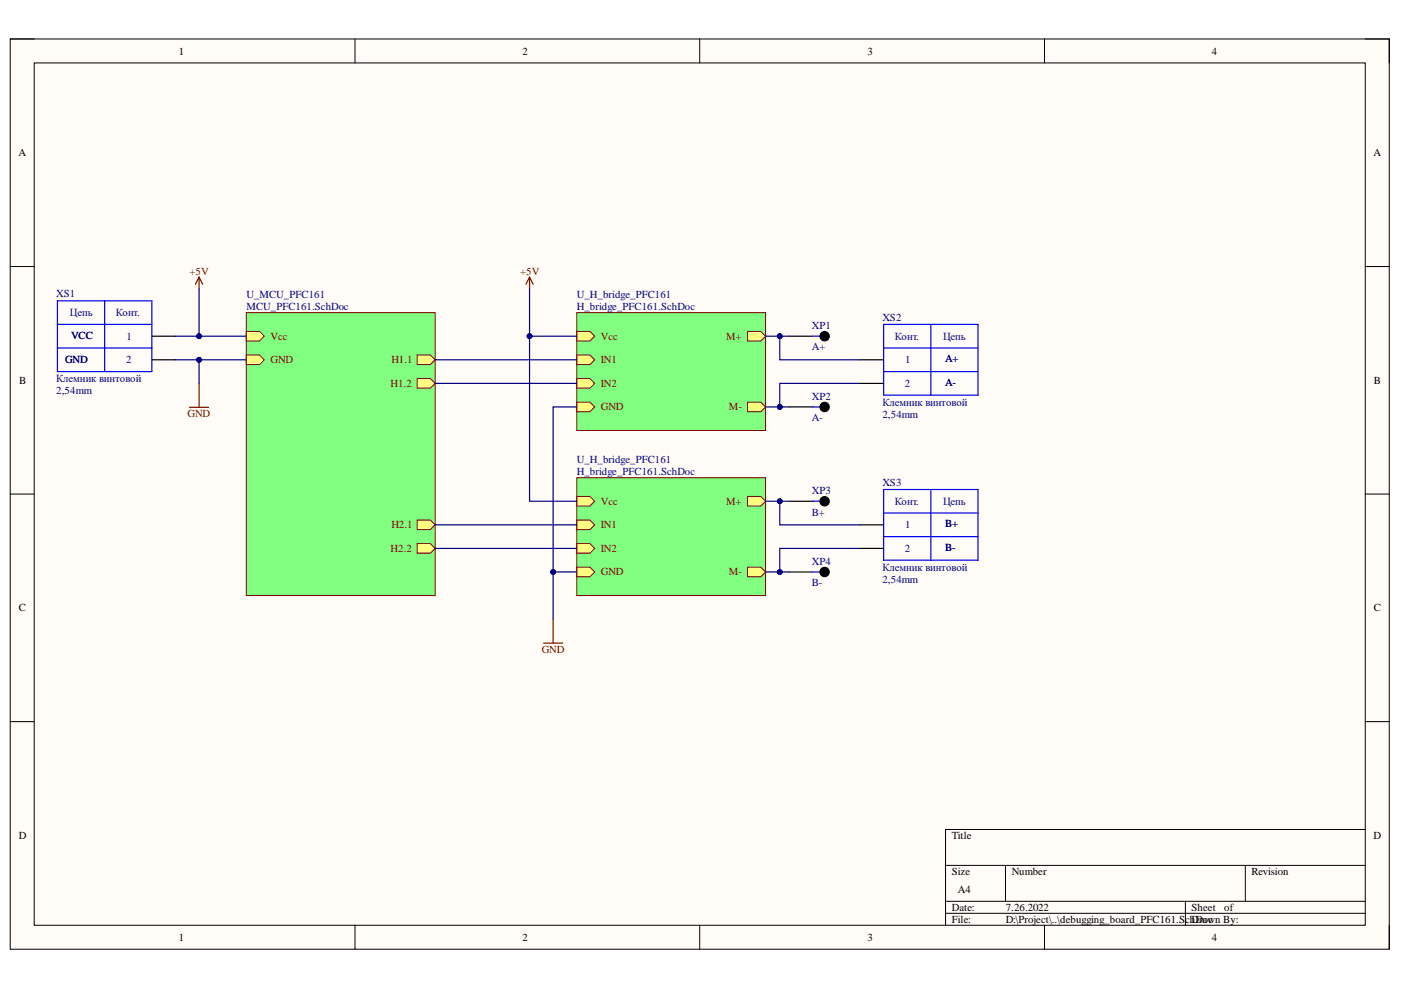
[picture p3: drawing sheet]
<svg xmlns="http://www.w3.org/2000/svg" width="297mm" height="210mm" viewBox="0 0 297 210" stroke-linecap="round" stroke-linejoin="round" font-family="sans-serif">
<defs><g id="words">
<g font-size="2.3">
<text x="37.9" y="11.6">1</text>
<text x="110.8" y="11.6">2</text>
<text x="184" y="11.6">3</text>
<text x="257" y="11.6">4</text>
<text x="3.9" y="33.1">A</text>
<text x="291.2" y="33.1">A</text>
<text x="4.1" y="81.4">B</text>
<text x="291.3" y="81.4">B</text>
<text x="4" y="129.6">C</text>
<text x="291.3" y="129.6">C</text>
<text x="4" y="177.8">D</text>
<text x="201.8" y="177.8">Title</text>
<text x="291.2" y="177.8">D</text>
<text x="201.8" y="185.5">Size</text>
<text x="214.5" y="185.5">Number</text>
<text x="265.3" y="185.5">Revision</text>
<text x="203.1" y="189.3">A4</text>
<text x="201.8" y="193.1">Date:</text>
<text x="201.8" y="195.7">File:</text>
<text x="213.2" y="193.1">7.26.2022</text>
<text x="213.2" y="195.7">D:\Project\..\debugging_board_PFC161.SchDDrawn By:</text>
<text x="252.6" y="193.1">Sheet</text>
<text x="255" y="195.7">oc</text>
<text x="259.6" y="193.1">of</text>
<text x="37.9" y="199.5">1</text>
<text x="110.8" y="199.5">2</text>
<text x="184" y="199.5">3</text>
<text x="257" y="199.5">4</text>
</g>
<g font-size="2.3" fill="#800000">
<text x="40.2" y="58.2">+5V</text>
<text x="110.3" y="58.2">+5V</text>
<text x="57.3" y="72.1">Vcc</text>
<text x="57.3" y="77">GND</text>
<text x="83" y="77">H1.1</text>
<text x="127.4" y="77">IN1</text>
<text x="127.4" y="72.1">Vcc</text>
<text x="153.9" y="72.1">M+</text>
<text x="82.8" y="82">H1.2</text>
<text x="127.4" y="82">IN2</text>
<text x="39.8" y="88.4">GND</text>
<text x="127.4" y="87">GND</text>
<text x="154.5" y="87">M-</text>
<text x="127.4" y="107">Vcc</text>
<text x="153.9" y="107">M+</text>
<text x="83" y="112">H2.1</text>
<text x="127.4" y="112">IN1</text>
<text x="82.8" y="117">H2.2</text>
<text x="127.4" y="117">IN2</text>
<text x="127.4" y="122">GND</text>
<text x="154.5" y="122">M-</text>
<text x="114.9" y="138.4">GND</text>
</g>
<g font-size="2.3" fill="#000080">
<text x="11.9" y="63">XS1</text>
<text x="52.3" y="63.2">U_MCU_PFC161</text>
<text x="52.3" y="65.7">MCU_PFC161.SchDoc</text>
<text x="122.3" y="63.2">U_H_bridge_PFC161</text>
<text x="122.3" y="65.7">H_bridge_PFC161.SchDoc</text>
<text x="14.8" y="67">Цепь</text>
<text x="15.1" y="72">VCC</text>
<text x="24.5" y="67">Конт.</text>
<text x="172.1" y="69.8">XP1</text>
<text x="187.1" y="68">XS2</text>
<text x="13.8" y="77">GND</text>
<text x="26.7" y="77">2</text>
<text x="26.8" y="72.1">1</text>
<text x="172.1" y="74.3">A+</text>
<text x="189.7" y="72.1">Конт.</text>
<text x="191.9" y="77">1</text>
<text x="199.9" y="72.1">Цепь</text>
<text x="200.4" y="76.8">A+</text>
<text x="11.9" y="83.6">2,54mm</text>
<text x="11.9" y="81">Клемник винтовой</text>
<text x="191.8" y="82">2</text>
<text x="200.4" y="81.8">A-</text>
<text x="172.1" y="84.7">XP2</text>
<text x="172.1" y="89.3">A-</text>
<text x="187.1" y="88.6">2,54mm</text>
<text x="187.1" y="86.1">Клемник винтовой</text>
<text x="122.3" y="98.3">U_H_bridge_PFC161</text>
<text x="122.3" y="100.8">H_bridge_PFC161.SchDoc</text>
<text x="172.1" y="104.8">XP3</text>
<text x="187.1" y="103">XS3</text>
<text x="189.7" y="107">Конт.</text>
<text x="199.9" y="107">Цепь</text>
<text x="172.1" y="109.3">B+</text>
<text x="191.9" y="112">1</text>
<text x="200.4" y="111.8">B+</text>
<text x="172.1" y="119.7">XP4</text>
<text x="191.8" y="117">2</text>
<text x="200.4" y="116.8">B-</text>
<text x="172.1" y="124.3">B-</text>
<text x="187.1" y="123.6">2,54mm</text>
<text x="187.1" y="121.1">Клемник винтовой</text>
</g>
</g></defs>
<path d="M2.2 8.3h292.3v193h-292.3z" fill-rule="evenodd" fill="#fffcf8"/>
<path d="M2.2 8.3h292.3v193h-292.3z" fill="none" stroke="#000" stroke-width=".21"/>
<path d="M7.3 13.3h282.2v182.9h-282.2z" fill-rule="evenodd" fill="#fffcf8"/>
<g fill="none" stroke="#000" stroke-width=".21">
<path d="M2.2 8.3h5.1M7.3 13.3h282.2v182.9h-282.2zM75.3 8.3v5M148.4 8.3v5M221.5 8.3v5M289.5 8.3h5v5M2.2 56.5h5.1M289.5 56.5h5M2.2 104.8h5.1M289.5 104.8h5M2.2 153h5.1M289.5 153h5"/>
<path d="M289.5 175.9h-89v20.3M75.3 196.2v5.1M148.4 196.2v5.1M200.5 183.5h89M200.5 191.1h89M200.5 193.6h89M213.2 183.5v7.6M221.5 196.2v5.1M251.3 191.1v5.1M264 183.5v7.6M294.5 196.2v5.1"/>
</g>
<path d="M52.2 66.3h40.1v60h-40.1z" fill-rule="evenodd" fill="#80ff80"/>
<path d="M52.2 66.3h40.1v60h-40.1z" fill="none" stroke="#800000" stroke-width=".21"/>
<path d="M52.2 70.3h2.8l1 1-1 1h-2.8z" fill-rule="evenodd" fill="#ffff80"/>
<path d="M52.2 70.3h2.8l1 1-1 1h-2.8z" fill="none" stroke="#800000" stroke-width=".21"/>
<path d="M52.2 75.3h2.8l1 1-1 1h-2.8z" fill-rule="evenodd" fill="#ffff80"/>
<path d="M52.2 75.3h2.8l1 1-1 1h-2.8z" fill="none" stroke="#800000" stroke-width=".21"/>
<path d="M88.4 75.3h2.8l1.1 1-1.1 1h-2.8z" fill-rule="evenodd" fill="#ffff80"/>
<path d="M88.4 75.3h2.8l1.1 1-1.1 1h-2.8z" fill="none" stroke="#800000" stroke-width=".21"/>
<path d="M88.4 80.3h2.8l1.1 1-1.1 1h-2.8z" fill-rule="evenodd" fill="#ffff80"/>
<path d="M88.4 80.3h2.8l1.1 1-1.1 1h-2.8z" fill="none" stroke="#800000" stroke-width=".21"/>
<path d="M88.4 110.3h2.8l1.1 1-1.1 1h-2.8z" fill-rule="evenodd" fill="#ffff80"/>
<path d="M88.4 110.3h2.8l1.1 1-1.1 1h-2.8z" fill="none" stroke="#800000" stroke-width=".21"/>
<path d="M88.4 115.3h2.8l1.1 1-1.1 1h-2.8z" fill-rule="evenodd" fill="#ffff80"/>
<path d="M88.4 115.3h2.8l1.1 1-1.1 1h-2.8z" fill="none" stroke="#800000" stroke-width=".21"/>
<path d="M122.3 66.3h40v25h-40z" fill-rule="evenodd" fill="#80ff80"/>
<path d="M122.3 66.3h40v25h-40z" fill="none" stroke="#800000" stroke-width=".21"/>
<path d="M122.3 80.3h2.8l1 1-1 1h-2.8z" fill-rule="evenodd" fill="#ffff80"/>
<path d="M122.3 80.3h2.8l1 1-1 1h-2.8z" fill="none" stroke="#800000" stroke-width=".21"/>
<path d="M122.3 75.3h2.8l1 1-1 1h-2.8z" fill-rule="evenodd" fill="#ffff80"/>
<path d="M122.3 75.3h2.8l1 1-1 1h-2.8z" fill="none" stroke="#800000" stroke-width=".21"/>
<path d="M122.3 70.3h2.8l1 1-1 1h-2.8z" fill-rule="evenodd" fill="#ffff80"/>
<path d="M122.3 70.3h2.8l1 1-1 1h-2.8z" fill="none" stroke="#800000" stroke-width=".21"/>
<path d="M158.5 70.3h2.8l1 1-1 1h-2.8z" fill-rule="evenodd" fill="#ffff80"/>
<path d="M158.5 70.3h2.8l1 1-1 1h-2.8z" fill="none" stroke="#800000" stroke-width=".21"/>
<path d="M158.5 85.3h2.8l1 1-1 1h-2.8z" fill-rule="evenodd" fill="#ffff80"/>
<path d="M158.5 85.3h2.8l1 1-1 1h-2.8z" fill="none" stroke="#800000" stroke-width=".21"/>
<path d="M122.3 85.3h2.8l1 1-1 1h-2.8z" fill-rule="evenodd" fill="#ffff80"/>
<path d="M122.3 85.3h2.8l1 1-1 1h-2.8z" fill="none" stroke="#800000" stroke-width=".21"/>
<path d="M122.3 101.3h40v25h-40z" fill-rule="evenodd" fill="#80ff80"/>
<path d="M122.3 101.3h40v25h-40z" fill="none" stroke="#800000" stroke-width=".21"/>
<path d="M122.3 115.3h2.8l1 1-1 1h-2.8z" fill-rule="evenodd" fill="#ffff80"/>
<path d="M122.3 115.3h2.8l1 1-1 1h-2.8z" fill="none" stroke="#800000" stroke-width=".21"/>
<path d="M122.3 110.3h2.8l1 1-1 1h-2.8z" fill-rule="evenodd" fill="#ffff80"/>
<path d="M122.3 110.3h2.8l1 1-1 1h-2.8z" fill="none" stroke="#800000" stroke-width=".21"/>
<path d="M122.3 105.3h2.8l1 1-1 1h-2.8z" fill-rule="evenodd" fill="#ffff80"/>
<path d="M122.3 105.3h2.8l1 1-1 1h-2.8z" fill="none" stroke="#800000" stroke-width=".21"/>
<path d="M158.5 105.3h2.8l1 1-1 1h-2.8z" fill-rule="evenodd" fill="#ffff80"/>
<path d="M158.5 105.3h2.8l1 1-1 1h-2.8z" fill="none" stroke="#800000" stroke-width=".21"/>
<path d="M158.5 120.3h2.8l1 1-1 1h-2.8z" fill-rule="evenodd" fill="#ffff80"/>
<path d="M158.5 120.3h2.8l1 1-1 1h-2.8z" fill="none" stroke="#800000" stroke-width=".21"/>
<path d="M122.3 120.3h2.8l1 1-1 1h-2.8z" fill-rule="evenodd" fill="#ffff80"/>
<path d="M122.3 120.3h2.8l1 1-1 1h-2.8z" fill="none" stroke="#800000" stroke-width=".21"/>
<path d="M32.2 71.3h5M32.2 76.3h5M167.3 71.3h5M182.3 76.3h5M167.3 86.3h5M182.3 81.3h5M167.3 106.3h5M182.3 111.3h5M182.3 116.3h5M167.3 121.3h5" fill="none" stroke="#000" stroke-width=".25"/>
<g fill="none" stroke="#00f" stroke-width=".25">
<path d="M12.2 68.8h20M12.2 63.8h20v15h-20zM12.2 73.8h20M22.2 63.8v15M172.3 71.3h2.5M187.3 68.8h20.1v15h-20.1zM187.3 78.8h20.1M187.3 73.8h20.1M197.4 68.8v15M172.3 86.3h2.5M172.3 106.3h2.5M187.3 103.8h20.1v15h-20.1z"/>
<path d="M187.3 113.8h20.1M187.3 108.8h20.1M197.4 103.8v15M172.3 121.3h2.5"/>
</g>
<g fill="#000">
<circle cx="174.8" cy="71.3" r="1"/>
<circle cx="174.8" cy="86.3" r="1"/>
<circle cx="174.8" cy="106.3" r="1"/>
<circle cx="174.8" cy="121.3" r="1"/>
</g>
<g fill="none" stroke="#000" stroke-width=".21">
<circle cx="174.8" cy="71.3" r="1"/>
<circle cx="174.8" cy="86.3" r="1"/>
<circle cx="174.8" cy="106.3" r="1"/>
<circle cx="174.8" cy="121.3" r="1"/>
</g>
<path d="M42.2 58.7v2.6M42.2 58.7l-.8 1.6M42.2 58.7l.8 1.6M112.3 58.7l-.8 1.6M112.3 58.7l.7 1.6M112.3 58.7v2.6M40.2 86.4h4M42.2 81.3v5.1M115.2 136.4h4.1M117.3 131.3v5.1" fill="none" stroke="#800000" stroke-width=".25"/>
<path d="M162.3 86.3h5" fill="none" stroke="#000080" stroke-width=".25"/>
<circle cx="165.3" cy="86.3" r=".51" fill="#000080"/>
<circle cx="165.3" cy="86.3" r=".51" fill="none" stroke="#000080" stroke-width=".21"/>
<path d="M52.2 76.3h-10v5" fill="none" stroke="#000080" stroke-width=".25"/>
<circle cx="42.2" cy="76.3" r=".51" fill="#000080"/>
<circle cx="42.2" cy="76.3" r=".51" fill="none" stroke="#000080" stroke-width=".21"/>
<path d="M42.2 61.3v10h10" fill="none" stroke="#000080" stroke-width=".25"/>
<circle cx="42.2" cy="71.3" r=".51" fill="#000080"/>
<circle cx="42.2" cy="71.3" r=".51" fill="none" stroke="#000080" stroke-width=".21"/>
<path d="M92.3 76.3h30M112.3 71.3v35h10M92.3 81.3h30M92.3 116.3h30M92.3 111.3h30" fill="none" stroke="#000080" stroke-width=".25"/>
<circle cx="112.3" cy="71.3" r=".51" fill="#000080"/>
<circle cx="112.3" cy="71.3" r=".51" fill="none" stroke="#000080" stroke-width=".21"/>
<path d="M112.3 61.3v10h10" fill="none" stroke="#000080" stroke-width=".25"/>
<circle cx="112.3" cy="71.3" r=".51" fill="#000080"/>
<circle cx="112.3" cy="71.3" r=".51" fill="none" stroke="#000080" stroke-width=".21"/>
<path d="M122.3 121.3h-5v10" fill="none" stroke="#000080" stroke-width=".25"/>
<circle cx="117.3" cy="121.3" r=".51" fill="#000080"/>
<circle cx="117.3" cy="121.3" r=".51" fill="none" stroke="#000080" stroke-width=".21"/>
<path d="M122.3 86.3h-5v35" fill="none" stroke="#000080" stroke-width=".25"/>
<circle cx="117.3" cy="121.3" r=".51" fill="#000080"/>
<circle cx="117.3" cy="121.3" r=".51" fill="none" stroke="#000080" stroke-width=".21"/>
<path d="M162.3 121.3h5" fill="none" stroke="#000080" stroke-width=".25"/>
<circle cx="165.3" cy="121.3" r=".51" fill="#000080"/>
<circle cx="165.3" cy="121.3" r=".51" fill="none" stroke="#000080" stroke-width=".21"/>
<path d="M162.3 106.3h5" fill="none" stroke="#000080" stroke-width=".25"/>
<circle cx="165.3" cy="106.3" r=".51" fill="#000080"/>
<circle cx="165.3" cy="106.3" r=".51" fill="none" stroke="#000080" stroke-width=".21"/>
<path d="M162.3 71.3h5" fill="none" stroke="#000080" stroke-width=".25"/>
<circle cx="165.3" cy="71.3" r=".51" fill="#000080"/>
<circle cx="165.3" cy="71.3" r=".51" fill="none" stroke="#000080" stroke-width=".21"/>
<path d="M37.2 71.3h5" fill="none" stroke="#000080" stroke-width=".25"/>
<circle cx="42.2" cy="71.3" r=".51" fill="#000080"/>
<circle cx="42.2" cy="71.3" r=".51" fill="none" stroke="#000080" stroke-width=".21"/>
<path d="M37.2 76.3h5" fill="none" stroke="#000080" stroke-width=".25"/>
<circle cx="42.2" cy="76.3" r=".51" fill="#000080"/>
<circle cx="42.2" cy="76.3" r=".51" fill="none" stroke="#000080" stroke-width=".21"/>
<path d="M165.3 71.3v5h17" fill="none" stroke="#000080" stroke-width=".25"/>
<circle cx="165.3" cy="71.3" r=".51" fill="#000080"/>
<circle cx="165.3" cy="71.3" r=".51" fill="none" stroke="#000080" stroke-width=".21"/>
<path d="M182.3 81.3h-17v5" fill="none" stroke="#000080" stroke-width=".25"/>
<circle cx="165.3" cy="86.3" r=".51" fill="#000080"/>
<circle cx="165.3" cy="86.3" r=".51" fill="none" stroke="#000080" stroke-width=".21"/>
<path d="M165.3 106.3v5h17" fill="none" stroke="#000080" stroke-width=".25"/>
<circle cx="165.3" cy="106.3" r=".51" fill="#000080"/>
<circle cx="165.3" cy="106.3" r=".51" fill="none" stroke="#000080" stroke-width=".21"/>
<path d="M182.3 116.3h-17v5" fill="none" stroke="#000080" stroke-width=".25"/>
<circle cx="165.3" cy="121.3" r=".51" fill="#000080"/>
<circle cx="165.3" cy="121.3" r=".51" fill="none" stroke="#000080" stroke-width=".21"/>
<use href="#words"/>
</svg>
